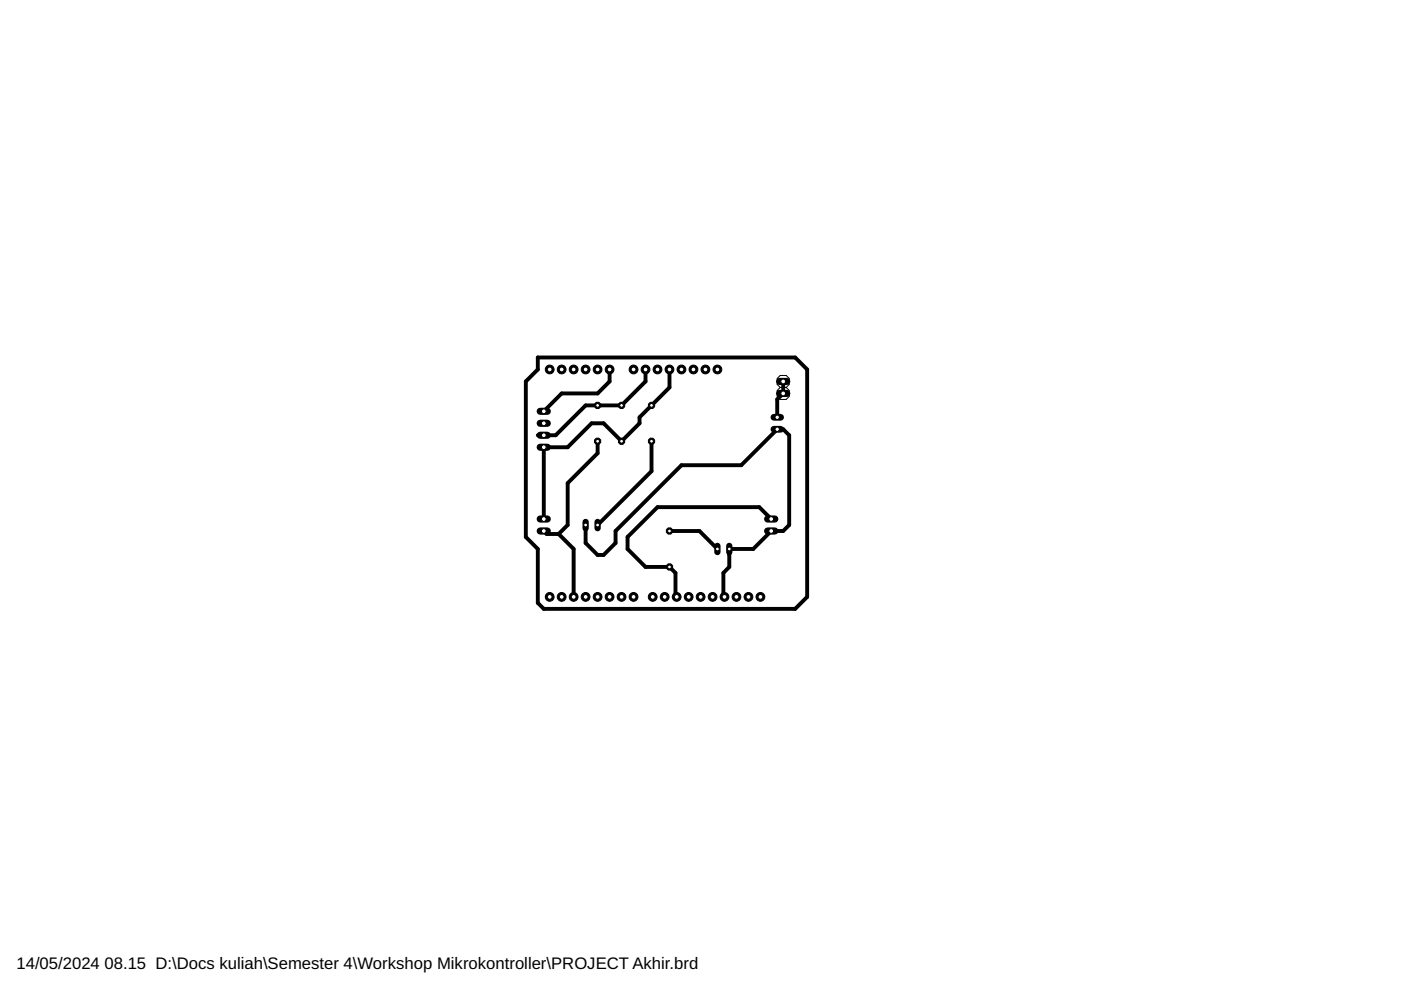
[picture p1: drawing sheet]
<svg xmlns="http://www.w3.org/2000/svg" width="297mm" height="210mm" viewBox="0 0 297 210" stroke-linecap="round" stroke-linejoin="round" font-family="sans-serif">
<defs><g id="words">
<g font-size="3.5">
<text x="3.5" y="205.4">14/05/2024</text>
<text x="22.2" y="205.4">08.15 D:\Docs kuliah\Semester 4\Workshop Mikrokontroller\PROJECT Akhir.brd</text>
</g>
</g></defs>
<path d="M165.4 82.1h1.3M165.4 82.1l-.6-.6v-1.3l.6-.6h1.3l.6 .6v1.3l-.6 .6M165.4 82.1l-.6 .7v1.3l.6 .6h1.3l.6-.6v-1.3l-.6-.7M166.1 81.6v1.1" fill="none" stroke="#000" stroke-width=".21"/>
<path d="M165.8 80.6h.5v.5h-.5zM165.8 83.2h.5v.5h-.5z" fill="#000" stroke="#000" stroke-width=".21"/>
<path d="M129.2 78.3v2.6l-2.5 2.5h-7.6l-3.8 3.8M136.9 78.3v2.6l-5.1 5.1h-7.6l-6.4 6.3h-3.8M141.9 78.3v3.8l-6.3 6.4v1.2l-3.8 3.9-3.8-3.9h-2.6l-5 5.1h-5.1v15.2M126.7 93.6v2.5l-6.3 6.3v8.9l-2 1.9M138.1 93.6v6.3l-11.4 11.4M166.1 80.9v2.5l-1.3 1.3v3.8M115.3 112.6l.6 .6h2.5M118.4 113.2l3.2 3.2v10.2M124.2 111.3v3.8l2.5 2.6h1.3l2.5-2.6v-2.5l14-14h12.7l7.6-7.6h1.3l1.2 1.3v19l-1.2 1.3h-2.6l-3.8 3.8h-5.1v3.8l-1.2 1.3v4.8l.2 .3M141.9 112.6h6.4l3.8 3.8M163.5 110l-2.5-2.5h-21.6l-6.3 6.4v2.5l3.8 3.8h5l1.3 1.3v4.8l.3 .3" fill="none" stroke="#000" stroke-width=".83"/>
<circle cx="147" cy="78.3" r=".93" fill="#000" stroke="#000" stroke-width=".21"/>
<circle cx="147" cy="78.3" r=".51" fill="#fff" stroke="#000" stroke-width=".21"/>
<circle cx="144.5" cy="78.3" r=".93" fill="#000" stroke="#000" stroke-width=".21"/>
<circle cx="144.5" cy="78.3" r=".51" fill="#fff" stroke="#000" stroke-width=".21"/>
<circle cx="141.9" cy="78.3" r=".93" fill="#000" stroke="#000" stroke-width=".21"/>
<circle cx="141.9" cy="78.3" r=".51" fill="#fff" stroke="#000" stroke-width=".21"/>
<circle cx="139.4" cy="78.3" r=".93" fill="#000" stroke="#000" stroke-width=".21"/>
<circle cx="139.4" cy="78.3" r=".51" fill="#fff" stroke="#000" stroke-width=".21"/>
<circle cx="136.9" cy="78.3" r=".93" fill="#000" stroke="#000" stroke-width=".21"/>
<circle cx="136.9" cy="78.3" r=".51" fill="#fff" stroke="#000" stroke-width=".21"/>
<circle cx="134.3" cy="78.3" r=".93" fill="#000" stroke="#000" stroke-width=".21"/>
<circle cx="134.3" cy="78.3" r=".51" fill="#fff" stroke="#000" stroke-width=".21"/>
<circle cx="129.2" cy="78.3" r=".93" fill="#000" stroke="#000" stroke-width=".21"/>
<circle cx="129.2" cy="78.3" r=".51" fill="#fff" stroke="#000" stroke-width=".21"/>
<circle cx="126.7" cy="78.3" r=".93" fill="#000" stroke="#000" stroke-width=".21"/>
<circle cx="126.7" cy="78.3" r=".51" fill="#fff" stroke="#000" stroke-width=".21"/>
<circle cx="124.2" cy="78.3" r=".93" fill="#000" stroke="#000" stroke-width=".21"/>
<circle cx="124.2" cy="78.3" r=".51" fill="#fff" stroke="#000" stroke-width=".21"/>
<circle cx="121.6" cy="78.3" r=".93" fill="#000" stroke="#000" stroke-width=".21"/>
<circle cx="121.6" cy="78.3" r=".51" fill="#fff" stroke="#000" stroke-width=".21"/>
<circle cx="119.1" cy="78.3" r=".93" fill="#000" stroke="#000" stroke-width=".21"/>
<circle cx="119.1" cy="78.3" r=".51" fill="#fff" stroke="#000" stroke-width=".21"/>
<circle cx="116.5" cy="78.3" r=".93" fill="#000" stroke="#000" stroke-width=".21"/>
<circle cx="116.5" cy="78.3" r=".51" fill="#fff" stroke="#000" stroke-width=".21"/>
<circle cx="116.5" cy="126.6" r=".93" fill="#000" stroke="#000" stroke-width=".21"/>
<circle cx="116.5" cy="126.6" r=".51" fill="#fff" stroke="#000" stroke-width=".21"/>
<circle cx="119.1" cy="126.6" r=".93" fill="#000" stroke="#000" stroke-width=".21"/>
<circle cx="119.1" cy="126.6" r=".51" fill="#fff" stroke="#000" stroke-width=".21"/>
<circle cx="121.6" cy="126.6" r=".93" fill="#000" stroke="#000" stroke-width=".21"/>
<circle cx="121.6" cy="126.6" r=".51" fill="#fff" stroke="#000" stroke-width=".21"/>
<circle cx="124.2" cy="126.6" r=".93" fill="#000" stroke="#000" stroke-width=".21"/>
<circle cx="124.2" cy="126.6" r=".51" fill="#fff" stroke="#000" stroke-width=".21"/>
<circle cx="126.7" cy="126.6" r=".93" fill="#000" stroke="#000" stroke-width=".21"/>
<circle cx="126.7" cy="126.6" r=".51" fill="#fff" stroke="#000" stroke-width=".21"/>
<circle cx="129.2" cy="126.6" r=".93" fill="#000" stroke="#000" stroke-width=".21"/>
<circle cx="129.2" cy="126.6" r=".51" fill="#fff" stroke="#000" stroke-width=".21"/>
<circle cx="131.8" cy="126.6" r=".93" fill="#000" stroke="#000" stroke-width=".21"/>
<circle cx="131.8" cy="126.6" r=".51" fill="#fff" stroke="#000" stroke-width=".21"/>
<circle cx="134.3" cy="126.6" r=".93" fill="#000" stroke="#000" stroke-width=".21"/>
<circle cx="134.3" cy="126.6" r=".51" fill="#fff" stroke="#000" stroke-width=".21"/>
<circle cx="138.4" cy="126.6" r=".93" fill="#000" stroke="#000" stroke-width=".21"/>
<circle cx="138.4" cy="126.6" r=".51" fill="#fff" stroke="#000" stroke-width=".21"/>
<circle cx="140.9" cy="126.6" r=".93" fill="#000" stroke="#000" stroke-width=".21"/>
<circle cx="140.9" cy="126.6" r=".51" fill="#fff" stroke="#000" stroke-width=".21"/>
<circle cx="143.5" cy="126.6" r=".93" fill="#000" stroke="#000" stroke-width=".21"/>
<circle cx="143.5" cy="126.6" r=".51" fill="#fff" stroke="#000" stroke-width=".21"/>
<circle cx="146" cy="126.6" r=".93" fill="#000" stroke="#000" stroke-width=".21"/>
<circle cx="146" cy="126.6" r=".51" fill="#fff" stroke="#000" stroke-width=".21"/>
<circle cx="148.5" cy="126.6" r=".93" fill="#000" stroke="#000" stroke-width=".21"/>
<circle cx="148.5" cy="126.6" r=".51" fill="#fff" stroke="#000" stroke-width=".21"/>
<circle cx="151.1" cy="126.6" r=".93" fill="#000" stroke="#000" stroke-width=".21"/>
<circle cx="151.1" cy="126.6" r=".51" fill="#fff" stroke="#000" stroke-width=".21"/>
<circle cx="153.6" cy="126.6" r=".93" fill="#000" stroke="#000" stroke-width=".21"/>
<circle cx="153.6" cy="126.6" r=".51" fill="#fff" stroke="#000" stroke-width=".21"/>
<circle cx="156.1" cy="126.6" r=".93" fill="#000" stroke="#000" stroke-width=".21"/>
<circle cx="156.1" cy="126.6" r=".51" fill="#fff" stroke="#000" stroke-width=".21"/>
<circle cx="158.7" cy="126.6" r=".93" fill="#000" stroke="#000" stroke-width=".21"/>
<circle cx="158.7" cy="126.6" r=".51" fill="#fff" stroke="#000" stroke-width=".21"/>
<circle cx="161.2" cy="126.6" r=".93" fill="#000" stroke="#000" stroke-width=".21"/>
<circle cx="161.2" cy="126.6" r=".51" fill="#fff" stroke="#000" stroke-width=".21"/>
<circle cx="149.6" cy="78.3" r=".93" fill="#000" stroke="#000" stroke-width=".21"/>
<circle cx="149.6" cy="78.3" r=".51" fill="#fff" stroke="#000" stroke-width=".21"/>
<circle cx="152.1" cy="78.3" r=".93" fill="#000" stroke="#000" stroke-width=".21"/>
<circle cx="152.1" cy="78.3" r=".51" fill="#fff" stroke="#000" stroke-width=".21"/>
<path d="M124.2 110.7v1.3" fill="none" stroke="#000" stroke-width="1.3"/>
<circle cx="124.2" cy="111.3" r=".4" fill="#fff" stroke="#000" stroke-width=".21"/>
<path d="M126.7 110.7v1.3" fill="none" stroke="#000" stroke-width="1.3"/>
<circle cx="126.7" cy="111.3" r=".4" fill="#fff" stroke="#000" stroke-width=".21"/>
<circle cx="131.8" cy="93.6" r=".71" fill="#000" stroke="#000" stroke-width=".21"/>
<circle cx="131.8" cy="93.6" r=".4" fill="#fff" stroke="#000" stroke-width=".21"/>
<circle cx="131.8" cy="86" r=".71" fill="#000" stroke="#000" stroke-width=".21"/>
<circle cx="131.8" cy="86" r=".4" fill="#fff" stroke="#000" stroke-width=".21"/>
<circle cx="126.7" cy="93.6" r=".71" fill="#000" stroke="#000" stroke-width=".21"/>
<circle cx="126.7" cy="93.6" r=".4" fill="#fff" stroke="#000" stroke-width=".21"/>
<circle cx="126.7" cy="86" r=".71" fill="#000" stroke="#000" stroke-width=".21"/>
<circle cx="126.7" cy="86" r=".4" fill="#fff" stroke="#000" stroke-width=".21"/>
<path d="M154.6 115.7v1.4" fill="none" stroke="#000" stroke-width="1.3"/>
<circle cx="154.6" cy="116.4" r=".4" fill="#fff" stroke="#000" stroke-width=".21"/>
<path d="M152.1 115.7v1.4" fill="none" stroke="#000" stroke-width="1.3"/>
<circle cx="152.1" cy="116.4" r=".4" fill="#fff" stroke="#000" stroke-width=".21"/>
<circle cx="138.1" cy="93.6" r=".71" fill="#000" stroke="#000" stroke-width=".21"/>
<circle cx="138.1" cy="93.6" r=".4" fill="#fff" stroke="#000" stroke-width=".21"/>
<circle cx="138.1" cy="86" r=".71" fill="#000" stroke="#000" stroke-width=".21"/>
<circle cx="138.1" cy="86" r=".4" fill="#fff" stroke="#000" stroke-width=".21"/>
<circle cx="141.9" cy="112.6" r=".71" fill="#000" stroke="#000" stroke-width=".21"/>
<circle cx="141.9" cy="112.6" r=".4" fill="#fff" stroke="#000" stroke-width=".21"/>
<circle cx="141.9" cy="120.2" r=".71" fill="#000" stroke="#000" stroke-width=".21"/>
<circle cx="141.9" cy="120.2" r=".4" fill="#fff" stroke="#000" stroke-width=".21"/>
<path d="M162.8 112.6h1.5" fill="none" stroke="#000" stroke-width="1.5"/>
<circle cx="163.5" cy="112.6" r=".51" fill="#fff" stroke="#000" stroke-width=".21"/>
<path d="M162.8 110h1.5" fill="none" stroke="#000" stroke-width="1.5"/>
<circle cx="163.5" cy="110" r=".51" fill="#fff" stroke="#000" stroke-width=".21"/>
<path d="M114.5 110h1.5" fill="none" stroke="#000" stroke-width="1.5"/>
<circle cx="115.3" cy="110" r=".51" fill="#fff" stroke="#000" stroke-width=".21"/>
<path d="M114.5 112.6h1.5" fill="none" stroke="#000" stroke-width="1.5"/>
<circle cx="115.3" cy="112.6" r=".51" fill="#fff" stroke="#000" stroke-width=".21"/>
<path d="M114.5 87.2h1.5" fill="none" stroke="#000" stroke-width="1.5"/>
<circle cx="115.3" cy="87.2" r=".51" fill="#fff" stroke="#000" stroke-width=".21"/>
<path d="M114.5 89.7h1.5" fill="none" stroke="#000" stroke-width="1.5"/>
<circle cx="115.3" cy="89.7" r=".51" fill="#fff" stroke="#000" stroke-width=".21"/>
<path d="M114.5 92.3h1.5" fill="none" stroke="#000" stroke-width="1.5"/>
<circle cx="115.3" cy="92.3" r=".51" fill="#fff" stroke="#000" stroke-width=".21"/>
<path d="M114.5 94.8h1.5" fill="none" stroke="#000" stroke-width="1.5"/>
<circle cx="115.3" cy="94.8" r=".51" fill="#fff" stroke="#000" stroke-width=".21"/>
<path d="M164.1 91h1.4" fill="none" stroke="#000" stroke-width="1.4"/>
<circle cx="164.8" cy="91" r=".47" fill="#fff" stroke="#000" stroke-width=".21"/>
<path d="M164.1 88.5h1.4" fill="none" stroke="#000" stroke-width="1.4"/>
<circle cx="164.8" cy="88.5" r=".47" fill="#fff" stroke="#000" stroke-width=".21"/>
<path d="M165.3 80.9h1.5" fill="none" stroke="#000" stroke-width="1.5"/>
<circle cx="166.1" cy="80.9" r=".51" fill="#fff" stroke="#000" stroke-width=".21"/>
<path d="M165.3 83.4h1.5" fill="none" stroke="#000" stroke-width="1.5"/>
<circle cx="166.1" cy="83.4" r=".51" fill="#fff" stroke="#000" stroke-width=".21"/>
<path d="M114 75.8h54.6l2.5 2.5v48.3l-2.5 2.5h-53.3l-1.3-1.3v-11.4l-2.5-2.5v-33l2.5-2.6z" fill="none" stroke="#000" stroke-width=".83"/>
<use href="#words"/>
</svg>
